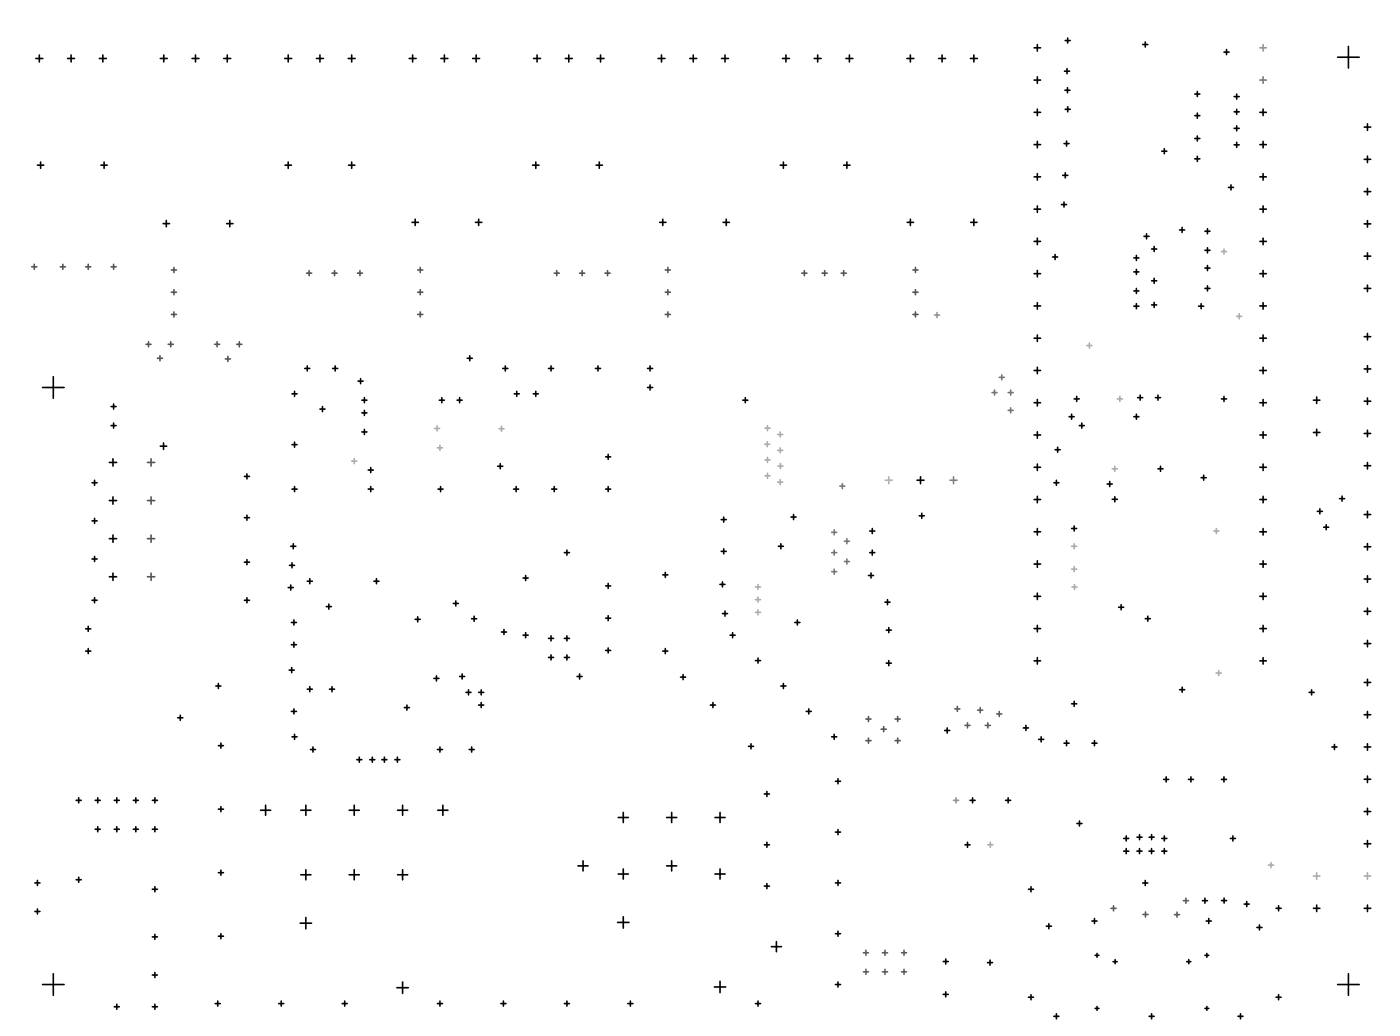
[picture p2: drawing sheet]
<svg xmlns="http://www.w3.org/2000/svg" width="367mm" height="272mm" viewBox="0 0 367 272" stroke-linecap="round" stroke-linejoin="round" font-family="sans-serif">
<g fill="none" stroke="#545454" stroke-width=".43">
<path d="M8.3 70h1.4M9 69.3v1.3M15.8 70h1.3M16.5 69.3v1.3M22.5 70h1.3M23.1 69.3v1.3M29.1 70h1.4M29.8 69.3v1.3M45 70.8h1.3M45 76.6h1.3M45.6 70.1v1.4M45.6 76v1.3"/>
<path d="M80.4 71.6h1.4M81.1 71v1.3M87.1 71.6h1.3M87.8 71v1.3M93.8 71.6h1.3M94.4 71v1.3M109.6 70.8h1.3M109.6 76.6h1.3M110.2 70.1v1.4M110.2 76v1.3M145.4 71.6h1.3M146 71v1.3"/>
<path d="M152 71.6h1.4M152.7 71v1.3M158.7 71.6h1.3M159.4 71v1.3M174.5 70.8h1.4M174.5 76.6h1.4M175.2 70.1v1.4M175.2 76v1.3M210.3 71.6h1.4M211 71v1.3M215.7 71.6h1.3M216.3 71v1.3"/>
<path d="M220.7 71.6h1.3M221.3 71v1.3M239.5 70.8h1.3M239.5 76.6h1.3M240.1 70.1v1.4M240.1 76v1.3M38.3 90.3h1.3M39 89.6v1.3M41.3 93.9h1.3M42 93.3v1.3M44.1 90.3h1.4M44.8 89.6v1.3"/>
<path d="M45 82.4h1.3M45.6 81.8v1.3M56.3 90.3h1.3M56.9 89.6v1.3M59.1 94.1h1.3M59.8 93.4v1.4M62.1 90.3h1.3M62.8 89.6v1.3M109.6 82.4h1.3M110.2 81.8v1.3M174.5 82.4h1.4M175.2 81.8v1.3"/>
<path d="M239.5 82.4h1.3M240.1 81.8v1.3M38.7 131.2h1.9M38.7 121.3h1.9M39.6 120.3v1.9M39.6 130.3v1.9M38.7 141.2h1.9M38.7 151.2h1.9M39.6 140.3v1.9M39.6 150.3v1.9M227.1 194.2h1.4M227.1 188.5h1.4"/>
<path d="M227.8 187.9v1.3M227.8 193.5v1.4M231.1 191.2h1.4M231.8 190.5v1.4M234.8 194.2h1.3M234.8 188.5h1.3M235.5 187.9v1.3M235.5 193.5v1.4"/>
</g>
<g fill="none" stroke="#000" stroke-width=".43">
<path d="M9.4 15.3h1.8M10.3 14.4v1.8M17.7 15.3h1.9M18.6 14.4v1.8M26.1 15.3h1.8M27 14.4v1.8M42 15.3h1.9M43 14.4v1.8M50.4 15.3h1.8M51.3 14.4v1.8M58.7 15.3h1.8M59.6 14.4v1.8"/>
<path d="M74.7 15.3h1.8M75.6 14.4v1.8M83 15.3h1.8M83.9 14.4v1.8M91.3 15.3h1.9M92.3 14.4v1.8M107.3 15.3h1.9M108.2 14.4v1.8M115.7 15.3h1.8M116.6 14.4v1.8M124 15.3h1.8M124.9 14.4v1.8"/>
<path d="M140 15.3h1.8M140.9 14.4v1.8M148.3 15.3h1.8M149.2 14.4v1.8M156.6 15.3h1.8M157.5 14.4v1.8M172.6 15.3h1.8M173.5 14.4v1.8M180.9 15.3h1.9M181.8 14.4v1.8M189.3 15.3h1.8M190.2 14.4v1.8"/>
<path d="M205.2 15.3h1.9M206.2 14.4v1.8M213.6 15.3h1.8M214.5 14.4v1.8M221.9 15.3h1.8M222.8 14.4v1.8M237.9 15.3h1.8M238.8 14.4v1.8M246.2 15.3h1.8M247.1 14.4v1.8M254.5 15.3h1.9M255.5 14.4v1.8"/>
<path d="M271.3 12.5h1.7M272.1 11.7v1.7M279.2 18.7h1.4M279.4 10.6h1.3M279.9 18v1.3M280.1 10v1.3M299.8 11.7h1.3M300.4 11v1.3M321.1 13.7h1.3M321.7 13v1.3M350.9 15h5.6M353.7 12.2v5.6"/>
<path d="M271.3 21h1.7M271.3 29.5h1.7M271.3 37.9h1.7M272.1 20.1v1.7M272.1 28.6v1.7M272.1 37.1v1.7M279.1 37.6h1.3M279.3 23.7h1.4M279.4 28.7h1.3M279.8 37v1.3M280 23v1.3M280.1 28v1.3"/>
<path d="M304.8 39.6h1.3M305.4 39v1.3M313.4 24.7h1.3M313.4 30.3h1.3M313.4 36.3h1.3M314.1 24v1.3M314.1 29.7v1.3M314.1 35.7v1.3M323.7 25.3h1.4M323.7 29.3h1.4M323.7 38h1.4M323.7 33.7h1.4"/>
<path d="M324.4 24.7v1.3M324.4 28.7v1.3M324.4 33v1.3M324.4 37.3v1.3M330.5 29.5h1.7M330.5 37.9h1.7M331.3 28.6v1.7M331.3 37.1v1.7M357.9 33.3h1.7M358.7 32.5v1.7M9.8 43.3h1.7M10.7 42.5v1.6"/>
<path d="M26.5 43.3h1.6M27.3 42.5v1.6M42.8 58.6h1.7M43.6 57.8v1.7M59.4 58.6h1.7M60.3 57.8v1.7M74.8 43.3h1.6M75.6 42.5v1.6M91.4 43.3h1.7M92.3 42.5v1.6M108.1 58.3h1.6M108.9 57.5v1.6"/>
<path d="M124.7 58.3h1.7M125.6 57.5v1.6M139.7 43.3h1.7M140.5 42.5v1.6M156.4 43.3h1.6M157.2 42.5v1.6M173 58.3h1.7M173.9 57.5v1.6M189.7 58.3h1.6M190.5 57.5v1.6M204.7 43.3h1.6M205.5 42.5v1.6"/>
<path d="M221.3 43.3h1.7M222.1 42.5v1.6M238 58.3h1.6M238.8 57.5v1.6M254.6 58.3h1.7M255.5 57.5v1.6M271.3 54.8h1.7M271.3 46.4h1.7M272.1 45.5v1.7M272.1 54v1.7M278.4 53.6h1.4M278.8 46h1.3"/>
<path d="M279.1 53v1.3M279.4 45.3v1.3M310.1 59.6v1.4M313.4 41.6h1.3M314.1 41v1.3M316.7 60v1.3M322.2 49.1h1.4M322.9 48.5v1.3M330.5 54.8h1.7M330.5 46.4h1.7M331.3 45.5v1.7M331.3 54v1.7"/>
<path d="M357.9 41.8h1.7M357.9 50.2h1.7M357.9 58.7h1.7M358.7 40.9v1.7M358.7 49.4v1.7M358.7 57.9v1.6M271.3 71.8h1.7M271.3 63.3h1.7M272.1 62.4v1.7M272.1 70.9v1.7M272.1 79.4v1.7M276.1 67.4h1.3"/>
<path d="M276.8 66.7v1.4M297.4 67.6h1.4M297.4 71.3h1.4M297.4 76.3h1.4M298.1 67v1.3M298.1 70.6v1.4M298.1 75.6v1.4M298.1 79.6v1.3M300.1 62h1.3M300.8 61.3v1.3M302.1 65.3h1.3M302.1 73.6h1.3"/>
<path d="M302.1 79.9h1.3M302.8 64.6v1.4M302.8 73v1.3M302.8 79.3v1.3M309.4 60.3h1.3M315.1 79.6v1.3M316.1 65.6h1.3M316.1 70.3h1.3M316.1 75.6h1.3M316.1 60.6h1.3M316.7 65v1.3M316.7 69.6v1.4"/>
<path d="M316.7 75v1.3M330.5 71.8h1.7M330.5 63.3h1.7M331.3 62.4v1.7M331.3 70.9v1.7M331.3 79.4v1.7M357.9 75.6h1.7M357.9 67.2h1.7M358.7 66.3v1.7M358.7 74.8v1.7M14 98.8v5.6M79.9 96.6h1.4"/>
<path d="M80.6 95.9v1.4M87.3 96.6h1.3M87.9 95.9v1.4M93.9 99.9h1.4M94.6 99.3v1.3M122.6 93.9h1.3M123.2 93.3v1.3M131.9 96.6h1.3M132.6 95.9v1.4M143.9 96.6h1.3M144.5 95.9v1.4M156.2 96.6h1.3"/>
<path d="M156.9 95.9v1.4M169.9 96.6h1.3M170.5 95.9v1.4M271.3 97.1h1.7M271.3 88.7h1.7M271.3 80.2h1.7M272.1 87.8v1.7M272.1 96.3v1.7M297.4 80.3h1.4M314.4 80.3h1.3M330.5 97.1h1.7M330.5 88.7h1.7"/>
<path d="M330.5 80.2h1.7M331.3 87.8v1.7M331.3 96.3v1.7M357.9 88.3h1.7M357.9 96.7h1.7M358.7 87.4v1.7M358.7 95.9v1.7M11.1 101.6h5.7M29.1 111.6h1.4M29.1 106.6h1.4M29.8 105.9v1.4M29.8 110.9v1.4"/>
<path d="M42 117h1.7M42.9 116.1v1.7M76.6 103.3h1.3M76.6 116.6h1.3M77.3 102.6v1.3M77.3 115.9v1.4M83.9 107.3h1.4M84.6 106.6v1.3M94.9 104.9h1.3M94.9 108.3h1.3M94.9 113.3h1.3M95.6 104.3v1.3"/>
<path d="M95.6 107.6v1.3M95.6 112.6v1.3M115.2 104.9h1.4M115.9 104.3v1.3M119.9 104.9h1.3M120.6 104.3v1.3M134.9 103.3h1.3M135.6 102.6v1.3M139.9 103.3h1.3M140.5 102.6v1.3M158.9 119.8h1.3M159.5 119.1v1.3"/>
<path d="M169.9 101.6h1.3M170.5 100.9v1.4M194.8 104.9h1.4M195.5 104.3v1.3M271.3 114.1h1.7M271.3 105.6h1.7M272.1 104.7v1.7M272.1 113.2v1.7M276.8 117.9h1.3M277.4 117.3v1.3M280.4 109.3h1.4M281.1 108.6v1.3"/>
<path d="M281.8 104.6h1.3M282.4 103.9v1.4M283.1 111.6h1.3M283.8 110.9v1.4M297.4 109.3h1.4M298.1 108.6v1.3M298.4 104.3h1.4M299.1 103.6v1.3M303.1 104.3h1.3M303.8 103.6v1.3M320.4 104.6h1.3M321.1 103.9v1.4"/>
<path d="M330.5 114.1h1.7M330.5 105.6h1.7M331.3 104.7v1.7M331.3 113.2v1.7M344.5 104.9h1.7M344.5 113.4h1.7M345.4 104.1v1.7M345.4 112.5v1.7M357.9 105.2h1.7M357.9 113.7h1.7M358.7 104.3v1.7M358.7 112.8v1.7"/>
<path d="M24.1 126.6h1.4M24.1 136.6h1.4M24.8 125.9v1.3M24.8 135.9v1.3M28.7 131.2h1.9M28.7 121.3h1.9M29.6 120.3v1.9M29.6 130.3v1.9M64.1 124.9h1.3M64.1 135.7h1.3M64.8 124.2v1.4M64.8 135.1v1.3"/>
<path d="M76.6 128.2h1.3M77.3 127.6v1.3M96.6 128.2h1.3M96.6 123.2h1.3M97.2 122.6v1.3M97.2 127.6v1.3M114.9 128.2h1.3M115.6 127.6v1.3M130.6 122.3h1.3M131.2 121.6v1.3M134.7 128.2h1.4M135.4 127.6v1.3"/>
<path d="M144.7 128.2h1.3M145.4 127.6v1.3M158.9 128.2h1.3M159.5 127.6v1.3M189.2 136.2h1.3M189.8 135.6v1.3M207.5 135.6h1.3M208.2 134.9v1.3M228.1 139.2h1.4M228.8 138.6v1.3M240.6 125.9h1.8M241.1 135.2h1.4"/>
<path d="M241.5 125v1.8M241.8 134.6v1.3M271.3 139.4h1.7M271.3 122.5h1.7M271.3 131h1.7M272.1 121.7v1.7M272.1 130.1v1.7M272.1 138.6v1.7M276.4 126.6h1.4M277.1 125.9v1.3M281.1 138.6h1.3M281.8 137.9v1.3"/>
<path d="M290.4 126.9h1.4M291.1 126.2v1.4M291.8 130.9h1.3M292.4 130.2v1.4M303.8 122.9h1.3M304.4 122.3v1.3M315.1 125.2h1.3M315.7 124.6v1.3M330.5 139.4h1.7M330.5 122.5h1.7M330.5 131h1.7M331.3 121.7v1.7"/>
<path d="M331.3 130.1v1.7M331.3 138.6v1.7M345.6 134.1h1.3M346.2 133.4v1.3M347.2 138.2h1.3M347.9 137.6v1.3M351.4 130.7h1.3M352 130.1v1.3M357.9 134.9h1.7M357.9 122.1h1.7M358.7 121.3v1.7M358.7 134.1v1.7"/>
<path d="M24.1 146.6h1.4M24.1 157.4h1.4M24.8 145.9v1.3M24.8 156.7v1.4M28.7 141.2h1.9M28.7 151.2h1.9M29.6 140.3v1.9M29.6 150.3v1.9M64.1 147.4h1.3M64.1 157.4h1.3M64.8 146.7v1.4M64.8 156.7v1.4"/>
<path d="M75.6 154.1h1.3M75.9 148.2h1.4M76.3 143.2h1.3M76.3 153.4v1.3M76.6 147.6v1.3M76.9 142.6v1.3M80.6 152.4h1.3M81.3 151.7v1.4M85.6 159.1h1.3M86.3 158.4v1.3M98.1 152.4h1.3M98.7 151.7v1.4"/>
<path d="M118.9 158.2h1.3M119.6 157.6v1.3M137.2 151.6h1.3M137.9 150.9v1.3M148 144.9h1.4M148.7 144.2v1.4M158.9 153.6h1.3M159.5 153v1.3M173.9 150.7h1.3M174.5 150.1v1.3M188.8 153.2h1.4M189.2 144.6h1.3"/>
<path d="M189.5 152.6v1.3M189.8 143.9v1.3M204.2 143.2h1.3M204.8 142.6v1.3M227.8 150.9h1.3M228.1 144.9h1.4M228.5 150.2v1.4M228.8 144.2v1.4M232.1 157.9h1.4M232.8 157.2v1.4M271.3 156.4h1.7M271.3 147.9h1.7"/>
<path d="M272.1 147v1.7M272.1 155.5v1.7M293.4 159.2h1.4M294.1 158.6v1.3M330.5 156.4h1.7M330.5 147.9h1.7M331.3 147v1.7M331.3 155.5v1.7M357.9 143.4h1.7M357.9 151.8h1.7M358.7 142.5v1.7M358.7 151v1.7"/>
<path d="M358.7 159.4v1.7M22.5 164.9h1.3M22.5 170.7h1.3M23.1 164.2v1.3M23.1 170v1.4M56.6 179.9h1.3M57.3 179.2v1.3M75.8 175.7h1.4M76.4 163.2h1.4M76.4 169h1.4M76.5 175v1.4M77.1 162.6v1.3"/>
<path d="M77.1 168.4v1.3M108.9 162.4h1.3M109.6 161.7v1.4M113.8 177.9h1.4M114.5 177.2v1.3M120.6 177.4h1.3M121.2 176.7v1.3M123.7 162.2h1.3M124.4 161.6v1.3M131.5 165.7h1.4M132.2 165v1.4M137.2 166.5h1.3"/>
<path d="M137.9 165.9v1.3M143.9 167.4h1.3M143.9 172.4h1.3M144.5 166.7v1.3M144.5 171.7v1.3M148 167.4h1.4M148 172.4h1.4M148.7 166.7v1.3M148.7 171.7v1.3M151.4 177.4h1.3M152 176.7v1.3M158.9 162.1h1.3"/>
<path d="M158.9 170.5h1.3M159.5 161.4v1.3M159.5 169.9v1.3M173.9 170.7h1.3M174.5 170v1.4M178.5 177.5h1.3M179.2 176.9v1.3M189.5 160.9h1.3M190.2 160.2v1.4M191.5 166.5h1.3M192.2 165.9v1.3M198.2 173.2h1.3"/>
<path d="M198.8 172.5v1.4M204.8 179.9h1.4M205.5 179.2v1.3M208.5 163.2h1.3M209.2 162.6v1.3M232.5 173.9h1.3M232.5 165.2h1.3M233.1 164.6v1.3M233.1 173.2v1.3M271.3 173.3h1.7M271.3 164.8h1.7M272.1 164v1.7"/>
<path d="M272.1 172.4v1.7M300.4 162.2h1.4M301.1 161.6v1.3M330.5 173.3h1.7M330.5 164.8h1.7M331.3 164v1.7M331.3 172.4v1.7M357.9 168.7h1.7M357.9 160.3h1.7M357.9 178.9h1.7M358.7 167.9v1.7M358.7 178.1v1.7"/>
<path d="M46.6 188.2h1.4M47.3 187.5v1.4M57.3 195.5h1.3M57.9 194.8v1.4M76.4 186.5h1.4M76.6 193.2h1.3M77.1 185.9v1.3M77.3 192.5v1.4M80.6 180.7h1.3M81.3 180v1.4M81.4 196.5h1.4M82.1 195.9v1.3"/>
<path d="M86.4 180.7h1.4M87.1 180v1.4M93.6 199.2h1.3M94.3 198.5v1.4M97 199.2h1.3M97.7 198.5v1.4M100.2 199.2h1.3M100.8 198.5v1.4M103.6 199.2h1.3M104.2 198.5v1.4M106.1 185.5h1.3M106.7 184.9v1.3"/>
<path d="M114.7 196.5h1.4M115.4 195.9v1.3M122.2 181.5h1.4M122.9 180.9v1.3M123.1 196.5h1.3M123.7 195.9v1.3M125.6 181.5h1.3M125.6 184.9h1.3M126.2 180.9v1.3M126.2 184.2v1.3M186.3 184.9h1.4M187 184.2v1.3"/>
<path d="M196.3 195.7h1.4M197 195v1.4M211.5 186.5h1.3M212.2 185.9v1.3M218.2 193.2h1.3M218.8 192.5v1.4M247.8 191.5h1.3M248.5 190.9v1.3M268.4 190.9h1.4M269.1 190.2v1.3M272.4 193.9h1.4M273.1 193.2v1.3"/>
<path d="M279.1 194.9h1.3M279.8 194.2v1.3M281.1 184.5h1.3M281.8 183.9v1.3M286.4 194.9h1.4M287.1 194.2v1.3M309.4 180.8h1.4M310.1 180.2v1.3M343.4 181.5h1.3M344.1 180.9v1.3M349.4 195.9h1.3M350 195.2v1.3"/>
<path d="M357.9 195.9h1.7M357.9 187.4h1.7M358.7 186.6v1.6M358.7 195v1.7M20 209.8h1.3M20.6 209.2v1.3M25 209.8h1.3M25 217.4h1.3M25.6 209.2v1.3M25.6 216.8v1.3M30 209.8h1.3M30 217.4h1.3"/>
<path d="M30.6 209.2v1.3M30.6 216.8v1.3M35 209.8h1.3M35 217.4h1.3M35.6 209.2v1.3M35.6 216.8v1.3M40 209.8h1.3M40 217.4h1.3M40.6 209.2v1.3M40.6 216.8v1.3M57.3 212.2h1.3M57.9 211.5v1.3"/>
<path d="M68.3 212.4h2.7M69.7 211.1v2.7M78.9 212.4h2.7M80.2 211.1v2.7M91.6 212.4h2.7M92.9 211.1v2.7M104.3 212.4h2.6M105.6 211.1v2.7M114.8 212.4h2.7M116.2 211.1v2.7M162.2 214.3h2.6M163.5 213v2.7"/>
<path d="M174.9 214.3h2.6M176.2 213v2.7M187.5 214.3h2.7M188.9 213v2.7M200.5 208.2h1.3M201.2 207.5v1.3M219.2 218.2h1.3M219.2 204.9h1.3M219.8 204.2v1.3M219.8 217.5v1.3M254.5 209.8h1.3M255.1 209.2v1.3"/>
<path d="M263.8 209.8h1.3M264.4 209.2v1.3M282.5 215.9h1.3M283.2 215.3v1.3M294.8 219.8h1.3M295.4 219.2v1.3M298.3 219.5h1.3M298.9 218.8v1.4M301.4 219.5h1.4M302.1 218.8v1.4M304.8 219.8h1.3M305.2 204.4h1.4"/>
<path d="M305.4 219.2v1.3M305.9 203.7v1.3M311.7 204.4h1.4M312.4 203.7v1.3M320.4 204.4h1.3M321.1 203.7v1.3M322.7 219.8h1.4M323.4 219.2v1.3M357.9 204.3h1.7M357.9 212.8h1.7M358.7 203.5v1.7M358.7 211.9v1.7"/>
<path d="M9.2 231.5h1.3M9.2 239h1.3M9.8 230.8v1.4M9.8 238.3v1.4M20 230.7h1.3M20.6 230v1.3M40 233.2h1.3M40.6 232.5v1.3M57.3 228.8h1.3M57.9 228.2v1.3M78.9 229.4h2.7M80.2 228v2.7"/>
<path d="M91.6 229.4h2.7M92.9 228v2.7M104.3 229.4h2.6M105.6 228v2.7M151.6 227h2.7M152.9 225.7v2.7M162.2 229.2h2.6M163.5 227.8v2.7M174.9 227h2.6M176.2 225.7v2.7M187.5 229.2h2.7M188.9 227.8v2.7"/>
<path d="M200.5 221.5h1.3M200.5 232.3h1.3M201.2 220.8v1.4M201.2 231.7v1.3M219.2 231.5h1.3M219.8 230.8v1.4M253.1 221.5h1.4M253.8 220.8v1.4M269.8 233.2h1.3M270.4 232.5v1.3M294.8 223.2h1.3M295.4 222.5v1.3"/>
<path d="M298.2 223.2h1.4M298.9 222.5v1.3M299.8 231.5h1.3M300.4 230.9v1.3M301.4 223.2h1.3M302.1 222.5v1.3M304.8 223.2h1.3M305.4 222.5v1.3M315.4 236.2h1.3M316.1 235.5v1.3M320.4 236.1h1.4M321.1 235.5v1.3"/>
<path d="M326.4 237.1h1.3M327 236.4v1.3M334.7 238.2h1.4M335.4 237.5v1.3M344.5 238.2h1.7M345.4 237.3v1.7M357.9 238.2h1.7M357.9 221.2h1.7M358.7 220.4v1.7M358.7 237.3v1.7M11.1 258.1h5.7M14 255.3v5.7"/>
<path d="M40 245.7h1.3M40 255.6h1.3M40.6 245v1.3M40.6 255v1.3M57.3 245.5h1.3M57.9 244.8v1.3M78.7 242.1h3M80.2 240.6v3M104.1 259h3M105.6 257.5v3M162 241.9h3M163.5 240.4v3"/>
<path d="M187.4 258.8h3M188.9 257.3v3M202.3 248.2h2.7M203.7 246.9v2.7M219.2 244.8h1.3M219.2 258.1h1.3M219.8 244.2v1.3M219.8 257.5v1.3M247.4 252.1h1.4M248.1 251.4v1.4M259 252.4h1.4M259.7 251.7v1.4"/>
<path d="M274.5 242.8h1.3M275.1 242.2v1.3M286.4 241.5h1.4M287.1 240.8v1.4M287.3 250.5h1M287.8 250v1M292 252.2h1.1M292.5 251.6v1.1M311.3 252.2h1.1M311.8 251.6v1.1M316.1 250.5h1M316.4 241.5h1.3"/>
<path d="M316.6 250v1M317.1 240.8v1.4M329.7 243.2h1.3M330.4 242.5v1.3M350.9 258.1h5.6M353.7 255.3v5.7M30 264h1.3M30.6 263.3v1.3M40 264h1.3M40.6 263.3v1.3M56.4 263.1h1.4M57.1 262.5v1.3"/>
<path d="M73.1 263.1h1.3M73.8 262.5v1.3M89.8 263.1h1.3M90.4 262.5v1.3M114.7 263.1h1.4M115.4 262.5v1.3M131.4 263.1h1.3M132.1 262.5v1.3M148 263.1h1.4M148.7 262.5v1.3M164.7 263.1h1.3M165.4 262.5v1.3"/>
<path d="M198.2 263.1h1.3M198.8 262.5v1.3M247.4 260.7h1.3M248.1 260.1v1.3M269.8 261.5h1.3M270.4 260.8v1.3M276.4 266.5h1.4M277.1 265.8v1.3M287.3 264.4h1M287.8 263.9v1M301.4 266.5h1.4M302.1 265.8v1.3"/>
<path d="M316.1 264.4h1M316.6 263.9v1M324.7 266.5h1.4M325.4 265.8v1.3M334.7 261.5h1.4M335.4 260.8v1.3"/>
</g>
<g fill="none" stroke="#ababab" stroke-width=".43">
<path d="M320.4 66h1.3M321.1 65.3v1.3M285.1 90.6h1.3M285.8 89.9v1.4M324.4 82.9h1.3M325.1 82.3v1.3M114 112.3h1.3M114.7 111.7v1.3M114.7 117.4h1.4M115.4 116.8v1.3M130.9 112.4h1.3M131.6 111.8v1.3"/>
<path d="M200.6 116.5h1.3M200.7 112.3h1.3M201.3 115.8v1.4M201.3 111.6v1.3M201.3 119.9v1.4M204 113.9h1.3M204 118.1h1.3M204.7 113.3v1.3M204.7 117.4v1.4M293.1 104.6h1.3M293.8 103.9v1.4M92.3 120.9h1.3"/>
<path d="M92.9 120.3v1.3M200.7 120.6h1.3M200.7 124.7h1.3M201.3 124.1v1.3M204 126.4h1.3M204.1 122.2h1.3M204.7 125.7v1.4M204.7 121.5v1.4M291.8 122.9h1.3M292.4 122.3v1.3M318.4 139.2h1.3M319.1 138.6v1.3"/>
<path d="M198.2 153.9h1.3M198.2 157.2h1.3M198.8 153.2v1.4M198.8 156.6v1.3M198.8 159.9v1.3M281.1 143.2h1.3M281.1 149.2h1.3M281.2 153.9h1.3M281.8 142.6v1.3M281.8 148.6v1.3M281.9 153.2v1.4M198.2 160.6h1.3"/>
<path d="M319 176.5h1.4M319.7 175.8v1.4M259.1 221.5h1.4M259.8 220.8v1.4M332.7 226.8h1.4M333.4 226.2v1.3M344.5 229.7h1.7M345.4 228.9v1.6M357.9 229.7h1.7M358.7 228.9v1.6"/>
</g>
<g fill="none" stroke="#787878" stroke-width=".43">
<path d="M330.5 21h1.7M331.3 20.1v1.7M262.1 98.9h1.4M262.8 98.3v1.3M260.2 102.9h1.3M260.9 102.3v1.3M264.4 107.6h1.4M264.4 102.9h1.4M265.1 102.3v1.3M265.1 106.9v1.4M218.2 139.6h1.3M218.8 138.9v1.3"/>
<path d="M220.3 127.5h1.3M221 126.8v1.3M218.2 149.9h1.3M218.2 144.9h1.3M218.8 144.2v1.4M218.8 149.2v1.4M221.5 141.9h1.3M221.5 147.2h1.3M222.1 141.2v1.4M222.1 146.6v1.3"/>
</g>
<g fill="none" stroke="#5c5c5c" stroke-width=".43">
<path d="M250.5 185.9h1.3M251.1 185.2v1.3M253.1 190.2h1.4M253.8 189.5v1.4M256.5 186.2h1.3M257.1 185.5v1.4M258.5 190.2h1.3M259.1 189.5v1.4M261.5 187.2h1.3M262.1 186.5v1.4M291.4 238.2h1.4M292.1 237.5v1.3"/>
<path d="M299.8 239.8h1.3M300.5 239.1v1.3M308.1 239.8h1.3M308.7 239.2v1.3M310.4 236.2h1.3M311.1 235.5v1.3M226.5 249.8h1.3M226.5 254.8h1.3M227.1 249.2v1.3M227.1 254.1v1.4M231.5 249.8h1.3M231.5 254.8h1.3"/>
<path d="M232.1 249.2v1.3M232.1 254.1v1.4M236.5 249.8h1.3M236.5 254.8h1.3M237.1 249.2v1.3M237.1 254.1v1.4"/>
</g>
<path d="M330.5 12.5h1.7M331.3 11.7v1.7M245.1 82.6h1.4M245.8 81.9v1.4M250.1 209.8h1.4M250.8 209.2v1.3" fill="none" stroke="#919191" stroke-width=".43"/>
<path d="M249.2 125.9h1.8M250.1 125v1.8" fill="none" stroke="#828282" stroke-width=".43"/>
<path d="M232.2 125.9h1.9M233.1 125v1.8" fill="none" stroke="#b0b0b0" stroke-width=".43"/>
</svg>
